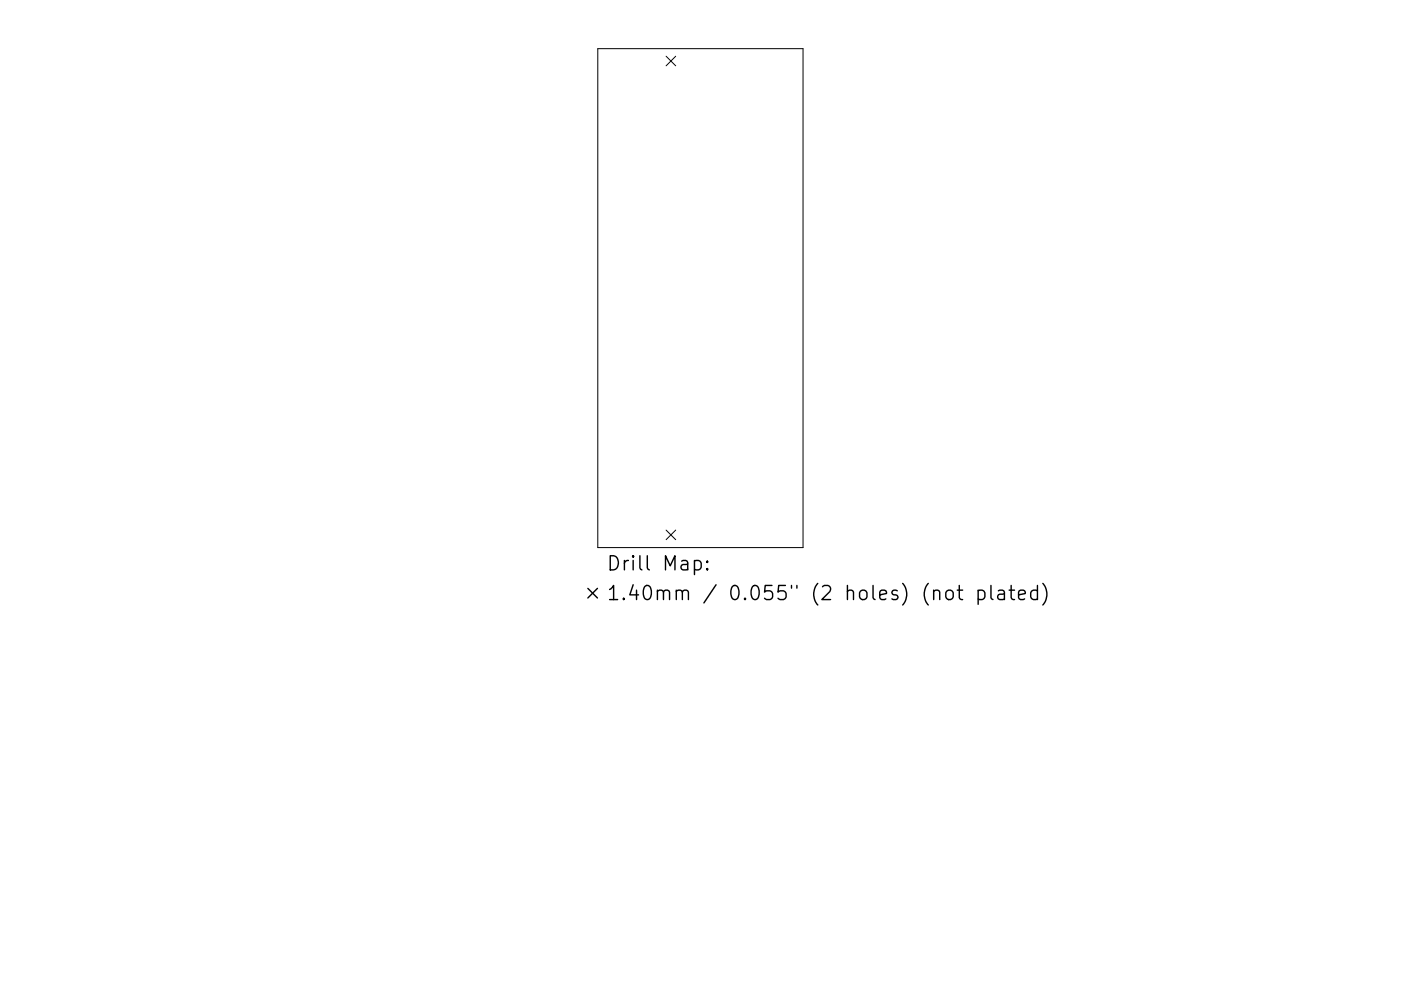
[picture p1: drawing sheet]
<svg xmlns="http://www.w3.org/2000/svg" width="297mm" height="210mm" viewBox="0 0 297 210" stroke-linecap="round" stroke-linejoin="round" font-family="sans-serif">
<defs><g id="words">
<g font-size="4.2">
<text x="128.7" y="121.1">Drill Map:</text>
<text x="128.7" y="127.4">1.40mm / 0.055&quot; (2 holes) (not plated)</text>
</g>
</g></defs>
<path d="M126.7 10.3h43.6v105.9h-43.6zM141.2 11.9l2.1 2.1M143.3 11.9l-2.1 2.1M141.2 112.5l2.1 2M143.3 112.5l-2.1 2" fill="none" stroke="#000" stroke-width=".21"/>
<g fill="none" stroke="#000" stroke-width=".3">
<path d="M147.2 119.1l.9-.2 .6 .6v.8l-.3 .5-.3 .1-.9-.1M150 119.1l.1 .1-.1 .1-.2-.1 .2-.1v.2M124.6 124.8l2.1 2.1M126.7 124.8l-2.1 2.1M150 120.6l.1 .2-.1 .1-.2-.1 .2-.2v.3M200.8 125.4a.81 .81 0 0 1 1.3 .4v.8a.81 .81 0 0 1-.8 .6 .81 .81 0 0 1-.8-.6v-.8zM203 125.2h1.1M203.4 124.2v2.6l.1 .3 .6 .1M207.4 125.4l.8-.2 .6 .6v.8l-.3 .5-.3 .1-.8-.1M207.4 125.2v3M210.1 124.2v2.6l.4 .4M211.7 125.4l.3-.2 .8 .2 .2 .2v1.6"/>
<path d="M213 125.9l-1 .2a.59 .59 0 0 0-.5 .5 .59 .59 0 0 0 .5 .6l1-.1M214 125.2h1.1M214.4 124.2v2.6l.1 .3 .6 .1M216 126.2l1.4-.3-.2-.5-.8-.2-.4 .4v1.2l.1 .3 .3 .1 .8-.1M220 125.4l-.9-.2-.6 .6v.8l.3 .5 .3 .1 .9-.1M220 124.2v3M221.1 123.8a3.4 3.4 0 0 1 0 4.6"/>
</g>
<use href="#words"/>
</svg>
